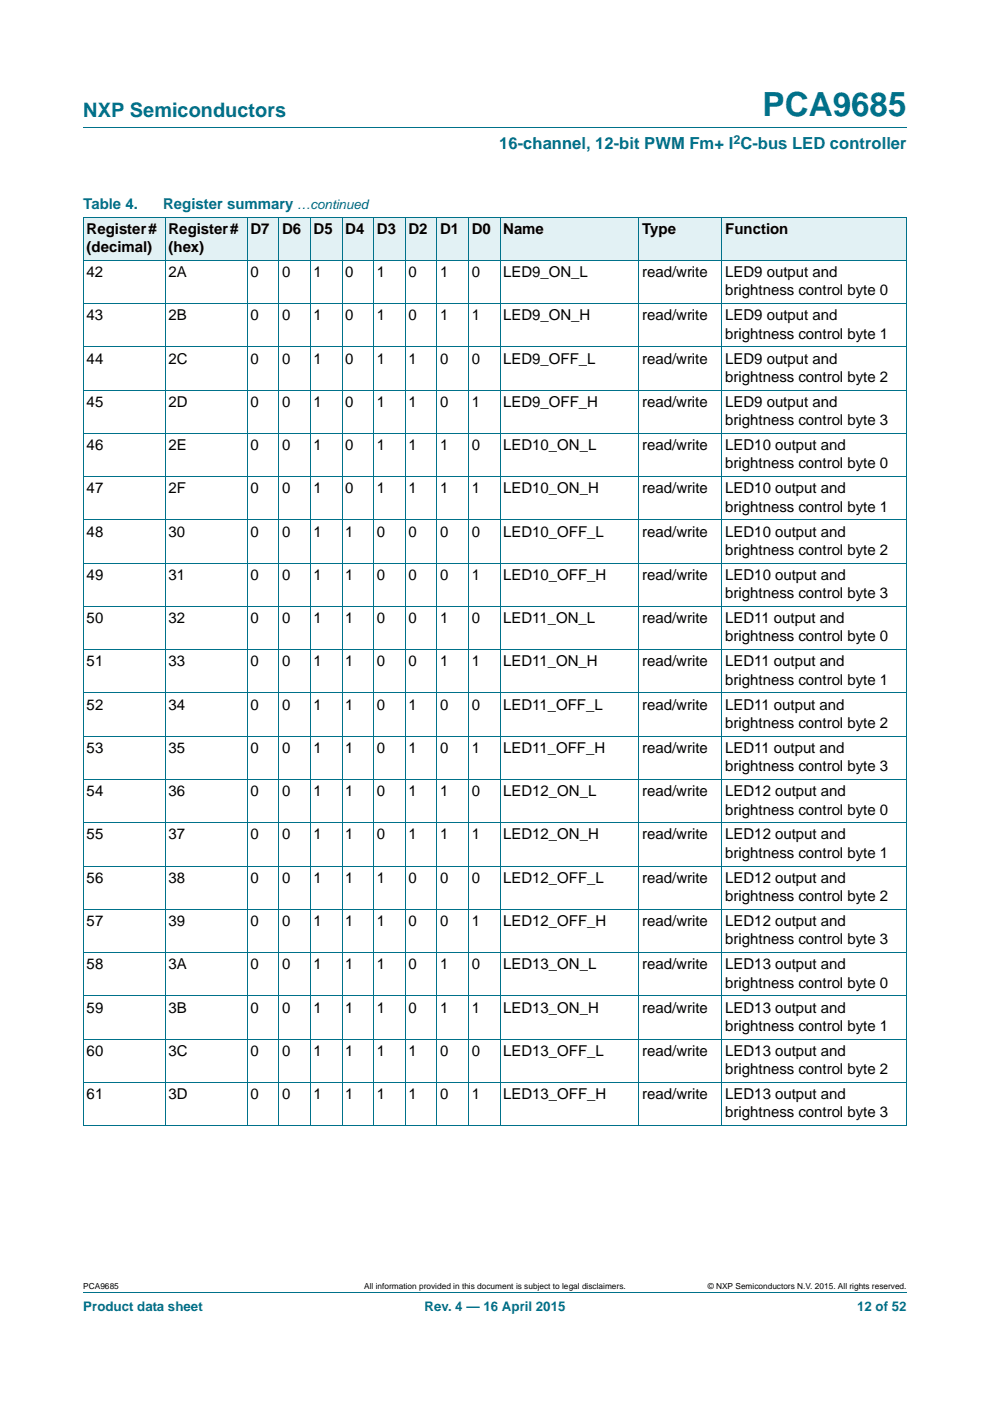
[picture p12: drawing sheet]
<svg xmlns="http://www.w3.org/2000/svg" width="210mm" height="297mm" viewBox="0 0 210 297" stroke-linecap="round" stroke-linejoin="round" font-family="sans-serif">
<defs><g id="words">
<text font-size="7" fill="#00718a" x="161.7" y="24.6">PCA9685</text>
<text font-size="4.2" fill="#00718a" x="17.7" y="24.9">NXP Semiconductors</text>
<text font-size="3.5" fill="#00718a" x="105.9" y="31.6">16-channel, 12-bit PWM Fm+ I C-bus LED controller</text>
<g font-size="3.2" fill="#00718a">
<text x="17.7" y="44.3">Table 4.</text>
<text x="34.6" y="44.3">Register summary</text>
</g>
<g font-size="3.2">
<text x="18.4" y="49.6">Register #</text>
<text x="18.4" y="53.4">(decimal)</text>
<text x="35.8" y="49.6">Register #</text>
<text x="35.8" y="53.4">(hex)</text>
<text x="53.1" y="49.6">D7</text>
<text x="59.8" y="49.6">D6</text>
<text x="66.5" y="49.6">D5</text>
<text x="73.2" y="49.6">D4</text>
<text x="79.9" y="49.6">D3</text>
<text x="86.6" y="49.6">D2</text>
<text x="93.3" y="49.6">D1</text>
<text x="100.1" y="49.6">D0</text>
<text x="106.7" y="49.6">Name</text>
<text x="136.2" y="49.6">Type</text>
<text x="153.8" y="49.6">Function</text>
<text x="18.4" y="58.7">42</text>
<text x="35.7" y="58.7">2A</text>
<text x="53.1" y="58.7">0</text>
<text x="59.8" y="58.7">0</text>
<text x="66.5" y="58.7">1</text>
<text x="73.2" y="58.7">0</text>
<text x="79.9" y="58.7">1</text>
<text x="86.6" y="58.7">0</text>
<text x="93.3" y="58.7">1</text>
<text x="100" y="58.7">0</text>
<text x="106.7" y="58.7">LED9_ON_L</text>
<text x="136.2" y="58.7">read/write</text>
<text x="153.8" y="58.7">LED9 output and</text>
<text x="153.8" y="62.6">brightness control byte 0</text>
<text x="18.4" y="67.9">43</text>
<text x="35.7" y="67.9">2B</text>
<text x="53.1" y="67.9">0</text>
<text x="59.8" y="67.9">0</text>
<text x="66.5" y="67.9">1</text>
<text x="73.2" y="67.9">0</text>
<text x="79.9" y="67.9">1</text>
<text x="86.6" y="67.9">0</text>
<text x="93.3" y="67.9">1</text>
<text x="100" y="67.9">1</text>
<text x="106.7" y="67.9">LED9_ON_H</text>
<text x="136.2" y="67.9">read/write</text>
<text x="153.8" y="67.9">LED9 output and</text>
<text x="153.8" y="71.8">brightness control byte 1</text>
<text x="18.4" y="77.1">44</text>
<text x="35.7" y="77.1">2C</text>
<text x="53.1" y="77.1">0</text>
<text x="59.8" y="77.1">0</text>
<text x="66.5" y="77.1">1</text>
<text x="73.2" y="77.1">0</text>
<text x="79.9" y="77.1">1</text>
<text x="86.6" y="77.1">1</text>
<text x="93.3" y="77.1">0</text>
<text x="100" y="77.1">0</text>
<text x="106.7" y="77.1">LED9_OFF_L</text>
<text x="136.2" y="77.1">read/write</text>
<text x="153.8" y="77.1">LED9 output and</text>
<text x="153.8" y="81">brightness control byte 2</text>
<text x="18.4" y="86.3">45</text>
<text x="35.7" y="86.3">2D</text>
<text x="53.1" y="86.3">0</text>
<text x="59.8" y="86.3">0</text>
<text x="66.5" y="86.3">1</text>
<text x="73.2" y="86.3">0</text>
<text x="79.9" y="86.3">1</text>
<text x="86.6" y="86.3">1</text>
<text x="93.3" y="86.3">0</text>
<text x="100" y="86.3">1</text>
<text x="106.7" y="86.3">LED9_OFF_H</text>
<text x="136.2" y="86.3">read/write</text>
<text x="153.8" y="86.3">LED9 output and</text>
<text x="18.4" y="95.4">46</text>
<text x="35.7" y="95.4">2E</text>
<text x="53.1" y="95.4">0</text>
<text x="59.8" y="95.4">0</text>
<text x="66.5" y="95.4">1</text>
<text x="73.2" y="95.4">0</text>
<text x="79.9" y="95.4">1</text>
<text x="86.6" y="95.4">1</text>
<text x="93.3" y="95.4">1</text>
<text x="100" y="95.4">0</text>
<text x="106.7" y="95.4">LED10_ON_L</text>
<text x="136.2" y="95.4">read/write</text>
<text x="153.8" y="95.4">LED10 output and</text>
<text x="153.8" y="90.1">brightness control byte 3</text>
<text x="153.8" y="99.3">brightness control byte 0</text>
<text x="18.4" y="104.6">47</text>
<text x="35.7" y="104.6">2F</text>
<text x="53.1" y="104.6">0</text>
<text x="59.8" y="104.6">0</text>
<text x="66.5" y="104.6">1</text>
<text x="73.2" y="104.6">0</text>
<text x="79.9" y="104.6">1</text>
<text x="86.6" y="104.6">1</text>
<text x="93.3" y="104.6">1</text>
<text x="100.1" y="104.6">1</text>
<text x="106.7" y="104.6">LED10_ON_H</text>
<text x="136.2" y="104.6">read/write</text>
<text x="153.8" y="104.6">LED10 output and</text>
<text x="18.4" y="113.8">48</text>
<text x="35.7" y="113.8">30</text>
<text x="53.1" y="113.8">0</text>
<text x="59.8" y="113.8">0</text>
<text x="66.5" y="113.8">1</text>
<text x="73.2" y="113.8">1</text>
<text x="79.9" y="113.8">0</text>
<text x="86.6" y="113.8">0</text>
<text x="93.3" y="113.8">0</text>
<text x="100" y="113.8">0</text>
<text x="106.7" y="113.8">LED10_OFF_L</text>
<text x="136.2" y="113.8">read/write</text>
<text x="153.8" y="113.8">LED10 output and</text>
<text x="153.8" y="108.5">brightness control byte 1</text>
<text x="153.8" y="117.7">brightness control byte 2</text>
<text x="18.4" y="122.9">49</text>
<text x="35.7" y="122.9">31</text>
<text x="53.1" y="122.9">0</text>
<text x="59.8" y="122.9">0</text>
<text x="66.5" y="122.9">1</text>
<text x="73.2" y="122.9">1</text>
<text x="79.9" y="122.9">0</text>
<text x="86.6" y="122.9">0</text>
<text x="93.3" y="122.9">0</text>
<text x="100" y="122.9">1</text>
<text x="106.7" y="122.9">LED10_OFF_H</text>
<text x="136.2" y="122.9">read/write</text>
<text x="153.8" y="122.9">LED10 output and</text>
<text x="153.8" y="126.8">brightness control byte 3</text>
<text x="18.4" y="132.1">50</text>
<text x="35.7" y="132.1">32</text>
<text x="53.1" y="132.1">0</text>
<text x="59.8" y="132.1">0</text>
<text x="66.5" y="132.1">1</text>
<text x="73.2" y="132.1">1</text>
<text x="79.9" y="132.1">0</text>
<text x="86.6" y="132.1">0</text>
<text x="93.3" y="132.1">1</text>
<text x="100" y="132.1">0</text>
<text x="106.7" y="132.1">LED11_ON_L</text>
<text x="136.2" y="132.1">read/write</text>
<text x="153.8" y="132.1">LED11 output and</text>
<text x="153.8" y="136">brightness control byte 0</text>
<text x="18.4" y="141.3">51</text>
<text x="35.7" y="141.3">33</text>
<text x="53.1" y="141.3">0</text>
<text x="59.8" y="141.3">0</text>
<text x="66.5" y="141.3">1</text>
<text x="73.2" y="141.3">1</text>
<text x="79.9" y="141.3">0</text>
<text x="86.6" y="141.3">0</text>
<text x="93.3" y="141.3">1</text>
<text x="100" y="141.3">1</text>
<text x="106.7" y="141.3">LED11_ON_H</text>
<text x="136.2" y="141.3">read/write</text>
<text x="153.8" y="141.3">LED11 output and</text>
<text x="153.8" y="145.2">brightness control byte 1</text>
<text x="18.4" y="150.5">52</text>
<text x="35.7" y="150.5">34</text>
<text x="53.1" y="150.5">0</text>
<text x="59.8" y="150.5">0</text>
<text x="66.5" y="150.5">1</text>
<text x="73.2" y="150.5">1</text>
<text x="79.9" y="150.5">0</text>
<text x="86.6" y="150.5">1</text>
<text x="93.3" y="150.5">0</text>
<text x="100" y="150.5">0</text>
<text x="106.7" y="150.5">LED11_OFF_L</text>
<text x="136.2" y="150.5">read/write</text>
<text x="153.8" y="150.5">LED11 output and</text>
<text x="153.8" y="154.4">brightness control byte 2</text>
<text x="18.4" y="159.7">53</text>
<text x="35.7" y="159.7">35</text>
<text x="53.1" y="159.7">0</text>
<text x="59.8" y="159.7">0</text>
<text x="66.5" y="159.7">1</text>
<text x="73.2" y="159.7">1</text>
<text x="79.9" y="159.7">0</text>
<text x="86.6" y="159.7">1</text>
<text x="93.3" y="159.7">0</text>
<text x="100" y="159.7">1</text>
<text x="106.7" y="159.7">LED11_OFF_H</text>
<text x="136.2" y="159.7">read/write</text>
<text x="153.8" y="159.7">LED11 output and</text>
<text x="153.8" y="163.5">brightness control byte 3</text>
<text x="18.4" y="168.8">54</text>
<text x="35.7" y="168.8">36</text>
<text x="53.1" y="168.8">0</text>
<text x="59.8" y="168.8">0</text>
<text x="66.5" y="168.8">1</text>
<text x="73.2" y="168.8">1</text>
<text x="79.9" y="168.8">0</text>
<text x="86.6" y="168.8">1</text>
<text x="93.3" y="168.8">1</text>
<text x="100" y="168.8">0</text>
<text x="106.7" y="168.8">LED12_ON_L</text>
<text x="136.2" y="168.8">read/write</text>
<text x="153.8" y="168.8">LED12 output and</text>
<text x="153.8" y="172.7">brightness control byte 0</text>
<text x="18.4" y="178">55</text>
<text x="35.7" y="178">37</text>
<text x="53.1" y="178">0</text>
<text x="59.8" y="178">0</text>
<text x="66.5" y="178">1</text>
<text x="73.2" y="178">1</text>
<text x="79.9" y="178">0</text>
<text x="86.6" y="178">1</text>
<text x="93.3" y="178">1</text>
<text x="100" y="178">1</text>
<text x="106.7" y="178">LED12_ON_H</text>
<text x="136.2" y="178">read/write</text>
<text x="153.8" y="178">LED12 output and</text>
<text x="153.8" y="181.9">brightness control byte 1</text>
<text x="18.4" y="187.2">56</text>
<text x="35.7" y="187.2">38</text>
<text x="53.1" y="187.2">0</text>
<text x="59.8" y="187.2">0</text>
<text x="66.5" y="187.2">1</text>
<text x="73.2" y="187.2">1</text>
<text x="79.9" y="187.2">1</text>
<text x="86.6" y="187.2">0</text>
<text x="93.3" y="187.2">0</text>
<text x="100" y="187.2">0</text>
<text x="106.7" y="187.2">LED12_OFF_L</text>
<text x="136.2" y="187.2">read/write</text>
<text x="153.8" y="187.2">LED12 output and</text>
<text x="153.8" y="191">brightness control byte 2</text>
<text x="18.4" y="196.3">57</text>
<text x="35.7" y="196.3">39</text>
<text x="53.1" y="196.3">0</text>
<text x="59.8" y="196.3">0</text>
<text x="66.5" y="196.3">1</text>
<text x="73.2" y="196.3">1</text>
<text x="79.9" y="196.3">1</text>
<text x="86.6" y="196.3">0</text>
<text x="93.3" y="196.3">0</text>
<text x="100" y="196.3">1</text>
<text x="106.7" y="196.3">LED12_OFF_H</text>
<text x="136.2" y="196.3">read/write</text>
<text x="153.8" y="196.3">LED12 output and</text>
<text x="153.8" y="200.2">brightness control byte 3</text>
<text x="18.4" y="205.5">58</text>
<text x="35.7" y="205.5">3A</text>
<text x="53.1" y="205.5">0</text>
<text x="59.8" y="205.5">0</text>
<text x="66.5" y="205.5">1</text>
<text x="73.2" y="205.5">1</text>
<text x="79.9" y="205.5">1</text>
<text x="86.6" y="205.5">0</text>
<text x="93.3" y="205.5">1</text>
<text x="100" y="205.5">0</text>
<text x="106.7" y="205.5">LED13_ON_L</text>
<text x="136.2" y="205.5">read/write</text>
<text x="153.8" y="205.5">LED13 output and</text>
<text x="153.8" y="209.4">brightness control byte 0</text>
<text x="18.4" y="214.7">59</text>
<text x="35.7" y="214.7">3B</text>
<text x="53.1" y="214.7">0</text>
<text x="59.8" y="214.7">0</text>
<text x="66.5" y="214.7">1</text>
<text x="73.2" y="214.7">1</text>
<text x="79.9" y="214.7">1</text>
<text x="86.6" y="214.7">0</text>
<text x="93.3" y="214.7">1</text>
<text x="100" y="214.7">1</text>
<text x="106.7" y="214.7">LED13_ON_H</text>
<text x="136.2" y="214.7">read/write</text>
<text x="153.8" y="214.7">LED13 output and</text>
<text x="153.8" y="218.6">brightness control byte 1</text>
<text x="18.4" y="223.9">60</text>
<text x="35.7" y="223.9">3C</text>
<text x="53.1" y="223.9">0</text>
<text x="59.8" y="223.9">0</text>
<text x="66.5" y="223.9">1</text>
<text x="73.2" y="223.9">1</text>
<text x="79.9" y="223.9">1</text>
<text x="86.6" y="223.9">1</text>
<text x="93.3" y="223.9">0</text>
<text x="100" y="223.9">0</text>
<text x="106.7" y="223.9">LED13_OFF_L</text>
<text x="136.2" y="223.9">read/write</text>
<text x="153.8" y="223.9">LED13 output and</text>
<text x="153.8" y="227.7">brightness control byte 2</text>
<text x="18.4" y="233">61</text>
<text x="35.7" y="233">3D</text>
<text x="53.1" y="233">0</text>
<text x="59.8" y="233">0</text>
<text x="66.5" y="233">1</text>
<text x="73.2" y="233">1</text>
<text x="79.9" y="233">1</text>
<text x="86.6" y="233">1</text>
<text x="93.3" y="233">0</text>
<text x="100" y="233">1</text>
<text x="106.7" y="233">LED13_OFF_H</text>
<text x="136.2" y="233">read/write</text>
<text x="153.8" y="233">LED13 output and</text>
<text x="153.8" y="236.9">brightness control byte 3</text>
</g>
<g font-size="2.8" fill="#00718a">
<text x="63.1" y="44.3">…continued</text>
<text x="17.7" y="277.9">Product data sheet</text>
<text x="90.1" y="277.9">Rev. 4 — 16 April 2015</text>
<text x="181.8" y="277.9">12 of 52</text>
</g>
<text font-size="2.6" fill="#00718a" x="155.6" y="30.5">2</text>
<g font-size="1.8">
<text x="17.7" y="273.3">PCA9685</text>
<text x="77.3" y="273.3">All information provided in this document is subject to legal disclaimers.</text>
<text x="150.1" y="273.3">© NXP Semiconductors N.V. 2015. All rights reserved.</text>
</g>
</g></defs>
<path d="M17.7 27h174.6M17.7 273.9h174.6" fill="none" stroke="#00718a" stroke-width=".21"/>
<g fill="#e2f1f4">
<path d="M17.7 46h17.4v9.2h-17.4z"/>
<path d="M35.1 46h17.3v9.2h-17.3z"/>
<path d="M52.4 46h6.7v9.2h-6.7z"/>
<path d="M59.1 46h6.7v9.2h-6.7z"/>
<path d="M65.8 46h6.7v9.2h-6.7z"/>
<path d="M72.5 46h6.7v9.2h-6.7z"/>
<path d="M79.2 46h6.7v9.2h-6.7z"/>
<path d="M85.9 46h6.7v9.2h-6.7z"/>
<path d="M92.6 46h6.7v9.2h-6.7z"/>
<path d="M99.3 46h6.7v9.2h-6.7z"/>
<path d="M106 46h29.5v9.2h-29.5z"/>
<path d="M135.5 46h17.6v9.2h-17.6z"/>
<path d="M153.1 46h39.2v9.2h-39.2z"/>
</g>
<g fill="none" stroke="#00718a" stroke-width=".21">
<path d="M17.6 46h174.7M17.6 55.2h174.7M17.7 46.1v192.5M35.1 46v192.7M52.4 46v192.7M59.1 46v192.7M65.8 46v192.7M72.5 46v192.7M79.2 46v192.7M85.9 46v192.7M92.7 46v192.7M99.3 46v192.7"/>
<path d="M106.1 46v192.7M135.5 46v192.7M153.1 46v192.7M192.3 46.1v192.5M17.6 64.4h174.7M17.6 73.6h174.7M17.6 82.7h174.7M17.6 91.9h174.7M17.6 101.1h174.7M17.6 110.2h174.7M17.6 119.4h174.7M17.6 128.6h174.7"/>
<path d="M17.6 137.8h174.7M17.6 146.9h174.7M17.6 156.1h174.7M17.6 165.3h174.7M17.6 174.5h174.7M17.6 183.6h174.7M17.6 192.8h174.7M17.6 202h174.7M17.6 211.1h174.7M17.6 220.3h174.7M17.6 229.5h174.7M17.6 238.7h174.7"/>
</g>
<use href="#words"/>
</svg>
